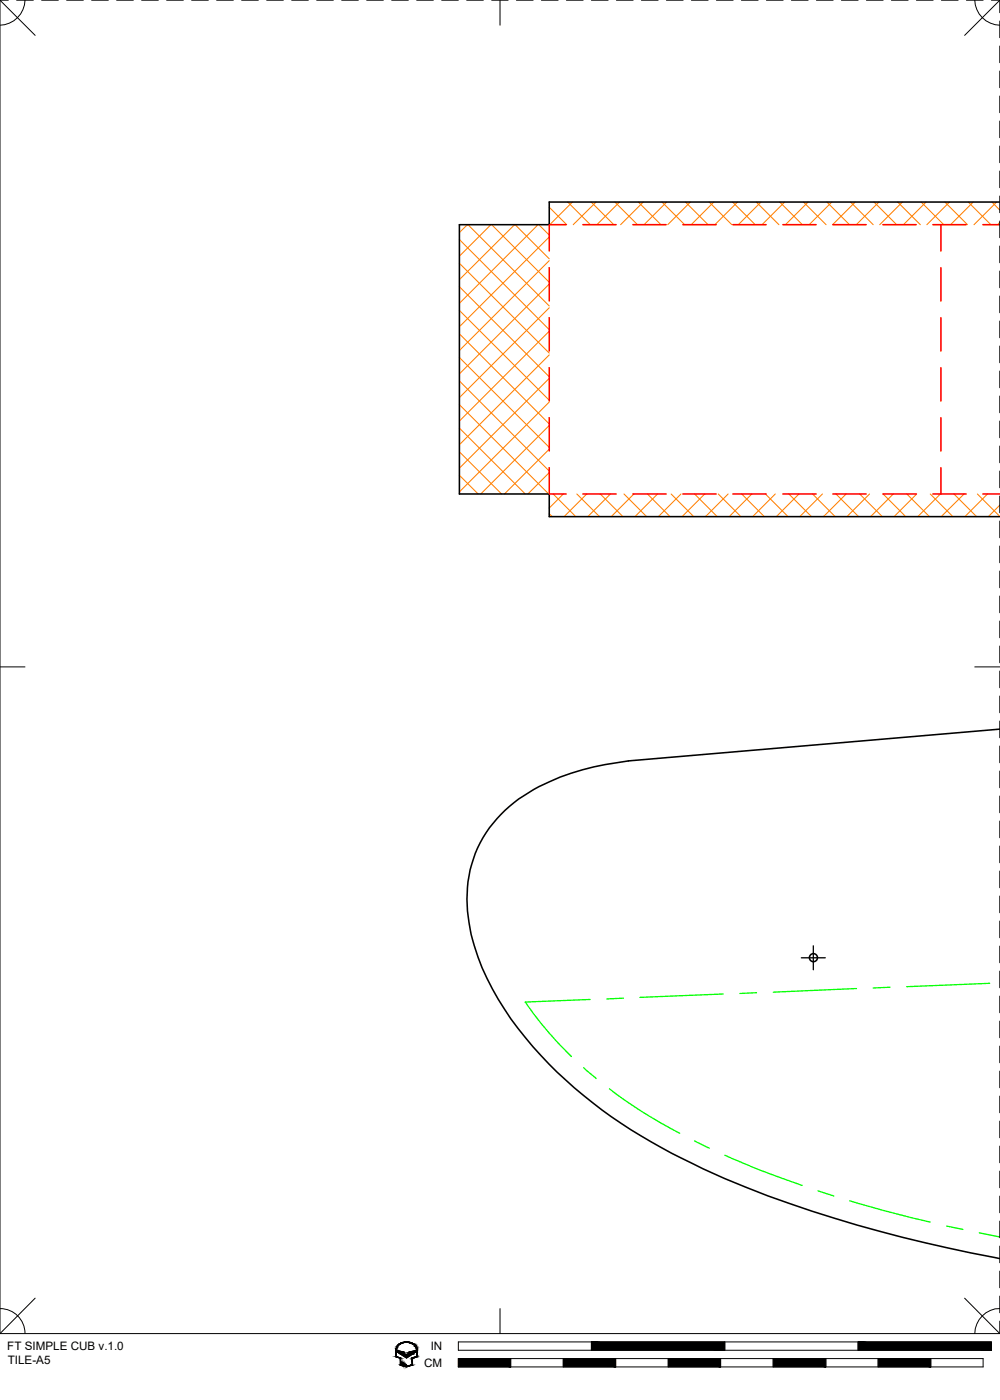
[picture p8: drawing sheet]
<svg xmlns="http://www.w3.org/2000/svg" width="190mm" height="267mm" viewBox="0 0 190 267" stroke-linecap="round" stroke-linejoin="round" font-family="sans-serif">
<defs><g id="words">
<g font-size="2.2">
<text x="1.4" y="257.2">FT SIMPLE CUB v.1.0</text>
<text x="82.1" y="257.2">IN</text>
<text x="1.5" y="259.9">TILE-A5</text>
<text x="80.8" y="260.4">CM</text>
</g>
</g></defs>
<!-- layer: 06 CAVITY -->
<g fill="none" stroke="#ff7f00" stroke-width=".2">
<path d="M104.6 39.5l3.4 3.3M108.2 38.5l4.3 4.3M109 38.5l-4.3 4.3M112.6 38.5l4.3 4.3M113.6 38.5l-4.4 4.3M117.1 38.5l4.3 4.3M118 38.5l-4.3 4.3M121.6 38.5l4.3 4.3M122.5 38.5l-4.3 4.3M126.1 38.5l4.3 4.3M127 38.5l-4.3 4.3M130.6 38.5l4.3 4.3"/>
<path d="M131.5 38.5l-4.3 4.3M135.1 38.5l4.3 4.3M136 38.5l-4.3 4.3M139.6 38.5l4.3 4.3M140.5 38.5l-4.3 4.3M144.1 38.5l4.3 4.3M145 38.5l-4.4 4.3M148.5 38.5l4.4 4.3M149.5 38.5l-4.3 4.3M153.1 38.5l4.3 4.3M153.9 38.5l-4.3 4.3M157.5 38.5l4.3 4.3"/>
<path d="M158.5 38.5l-4.4 4.3M162 38.5l4.3 4.3M162.9 38.5l-4.3 4.3M166.5 38.5l4.3 4.3M167.4 38.5l-4.3 4.3M171 38.5l4.3 4.3M171.9 38.5l-4.3 4.3M175.5 38.5l4.3 4.3M176.4 38.5l-4.3 4.3M180 38.5l4.3 4.3M180.9 38.5l-4.3 4.3M184.5 38.5l4.3 4.3"/>
<path d="M185.4 38.5l-4.3 4.3M189 38.5l1.5 1.5M189.9 38.5l-4.4 4.3M87.5 59.1l17.1 17.1M87.5 54.6l17.1 17.2M87.5 50.1l17.1 17.2M87.5 45.6l17.1 17.2M89.1 42.8l-1.6 1.5M89.2 42.8l15.4 15.5M93.5 42.8l-6 6M93.7 42.8l10.9 11M98 42.8l-10.5 10.5"/>
<path d="M98.1 42.8l6.5 6.5M102.5 42.8l-15 15M102.6 42.8l2 2M104.6 45.1l-17.1 17.2M104.6 49.7l-17.1 17.1M104.6 54.1l-17.1 17.1M104.6 58.6l-17.1 17.1M190.5 42.4l-.4 .4M87.5 77.1l17 17M87.5 72.6l17.1 17.1M87.5 68.1l17.1 17.1M87.5 63.6l17.1 17.2"/>
<path d="M104.6 63.1l-17.1 17.1M104.6 67.6l-17.1 17.1M104.6 72.1l-17.1 17.1M104.6 76.6l-17.1 17.1M87.5 90.5l3.6 3.6M87.5 86.1l8.1 8M87.5 81.6l12.6 12.5M104.6 97.9l.6 .5M104.6 81.1l-13 13M104.6 85.6l-8.5 8.5M104.6 90l-4 4.1M105.4 94.1l4.3 4.3"/>
<path d="M107.3 94.1l-2.7 2.7M109.9 94.1l4.3 4.3M111.8 94.1l-4.3 4.3M114.4 94.1l4.3 4.3M116.3 94.1l-4.3 4.3M118.9 94.1l4.3 4.3M120.8 94.1l-4.4 4.3M123.3 94.1l4.3 4.3M125.3 94.1l-4.3 4.3M127.8 94.1l4.4 4.3M129.7 94.1l-4.3 4.3M132.3 94.1l4.3 4.3"/>
<path d="M134.2 94.1l-4.3 4.3M136.8 94.1l4.3 4.3M138.7 94.1l-4.3 4.3M141.3 94.1l4.3 4.3M143.2 94.1l-4.3 4.3M145.8 94.1l4.3 4.3M147.7 94.1l-4.3 4.3M150.3 94.1l4.3 4.3M152.2 94.1l-4.3 4.3M154.8 94.1l4.3 4.3M156.7 94.1l-4.3 4.3M159.3 94.1l4.3 4.3"/>
<path d="M161.2 94.1l-4.3 4.3M163.8 94.1l4.3 4.3M165.7 94.1l-4.4 4.3M168.2 94.1l4.3 4.3M170.2 94.1l-4.3 4.3M172.7 94.1l4.4 4.3M174.6 94.1l-4.3 4.3M177.2 94.1l4.3 4.3M179.1 94.1l-4.3 4.3M181.7 94.1l4.3 4.3M183.7 94.1l-4.4 4.3M186.2 94.1l4.3 4.3"/>
<path d="M188.1 94.1l-4.3 4.3M190.5 96.2l-2.2 2.2"/>
</g>
<!-- layer: 01 CUT -->
<g fill="none" stroke="#000" stroke-width=".3">
<path d="M190.5 38.5h-85.9v4.3h-17.1v51.3h17.1v4.3h85.9M190.5 138.9l-70.8 6.1a46.2 46.2 0 0 0-19 6 23 23 0 0 0-11.5 23.7 40.1 40.1 0 0 0 6.9 17.5 82.1 82.1 0 0 0 27.9 25.3 154.4 154.4 0 0 0 30.7 13.2 279.4 279.4 0 0 0 35.8 9.1"/>
<circle cx="155" cy="182.4" r=".77"/>
</g>
<!-- layer: 05 REFERENCE -->
<g fill="none" stroke="#0f0" stroke-width=".25">
<path d="M112.4 190.4l-12.3 .5a67.9 67.9 0 0 0 8.7 10.4M118.8 190.2l-3.2 .1M137.8 189.4l-15.9 .6M144.1 189.1l-3.2 .2M163.2 188.3l-15.9 .7M169.5 188.1l-3.2 .1M188.5 187.3l-15.8 .7M111.2 203.4l2.4 2.1M116.1 207.4l5.4 3.9 4.4 2.6 3.6 2M132.3 217.3l2.8 1.4M138.1 220.1l6.1 2.6 8.6 3.1M155.8 226.9l3.1 1"/>
<path d="M161.9 228.7l6.7 2 8.6 2.1M180.3 233.6l3.1 .6M186.5 234.8l4 .8"/>
</g>
<!-- layer: 02 SCORE -->
<g fill="none" stroke="#f00" stroke-width=".3">
<path d="M104.6 51v6.3M107.9 42.8h-3.3v5M111 42.8h6.4M120.6 42.8h6.3M130.1 42.8h6.3M139.6 42.8h6.4M149.1 42.8h6.4M158.7 42.8h6.3M168.2 42.8h6.3M177.7 42.8h6.4M179.2 42.8v5M179.2 51v6.3"/>
<path d="M187.2 42.8h3.3M104.6 60.5v6.4M104.6 70v6.4M104.6 79.6v6.3M179.2 60.5v6.4M179.2 70v6.4M179.2 79.6v6.3M104.6 89.1v5h3.3M111 94.1h6.4M120.6 94.1h6.3M130.1 94.1h6.3M139.6 94.1h6.4"/>
<path d="M149.1 94.1h6.4M158.7 94.1h6.3M168.2 94.1h6.3M177.7 94.1h6.4M179.2 89.1v5M187.2 94.1h3.3"/>
</g>
<!-- layer: 24 DIMENSIONS -->
<path d="M152.7 182.5h4.5M154.9 180.2v4.5" fill="none" stroke="#000" stroke-width=".25"/>
<!-- layer: 22 TILED -->
<g fill="#000" stroke="#000" stroke-width=".19">
<path d="M75.7 257.2l1.1 .4h-1.1zM76.4 258h2.1l-1.1 .7zM77 255.6h.8zM78 257.6l1.2-.4v.4zM77 260.3h.8l-.4 .1z"/>
<path d="M75.4 257.2l.1 1.2v-1.2zM75.4 257.2l.1 1.2h-.1z"/>
<path d="M75.4 258.4l.3 .1zM75.4 258.4l.3 .1z"/>
<path d="M75.5 256.9h.1zM75.5 256.9h.1z"/>
<path d="M75.5 256.9v.3l.1-.3zM75.5 256.9v.3h-.1z"/>
<path d="M75.6 256.6v.3l.1-.3zM75.6 256.6l-.1 .3z"/>
<path d="M75.6 256.6h.1zM75.6 256.6h.1z"/>
<path d="M75.4 258.5l1 .2zM75.4 258.5l1 .2z"/>
<path d="M75.7 256.4v.2l.1-.2zM75.7 256.4v.2h-.1z"/>
<path d="M75.8 256.3v.1l.1-.1zM75.8 256.3l-.1 .1z"/>
<path d="M75.9 256.2v.1l.1-.1zM75.8 256.3l.1-.1z"/>
<path d="M76 256.1v.1l.2-.1zM76 256.1l-.1 .1z"/>
<path d="M76.1 256l.1 .1 .1-.1zM76.1 256l.1 .1h-.2z"/>
<path d="M76.1 258.7l.3 .1zM76.1 258.7l.3 .1z"/>
<path d="M76.3 258.8l.1 1.2v-1.2zM76.3 258.8l.1 1.2h-.1z"/>
<path d="M76.3 255.9v.1l.2-.1zM76.1 256l.2-.1z"/>
<path d="M76.4 255.9h.2zM76.3 255.9h.2z"/>
<path d="M76.5 259.5l.1 .5v-.5zM76.5 259.5l.1 .5h-.1z"/>
<path d="M75.7 257.6h1.3zM75.7 257.6h1.3z"/>
<path d="M76.6 255.8v.1l.3-.1zM76.4 255.9l.2-.1z"/>
<path d="M76.8 259.6l.1 .5v-.5zM76.8 259.6l.1 .5h-.1z"/>
<path d="M75.8 257.6l1.2 .2v-.2zM75.8 257.6l1.2 .2h-.9z"/>
<path d="M76.1 257.8l1.1 .2-.2-.2zM76.1 257.8l1.1 .2h-.8z"/>
<path d="M76.6 255.7h.5zM76.6 255.7l.3 .1z"/>
<path d="M77 259.8l.1 .4v-.4zM77 259.8l.1 .4h-.1z"/>
<path d="M76.7 255.7h.5zM76.6 255.7h.5z"/>
<path d="M77.3 260l.1 .2zM77.3 260l.1 .2z"/>
<path d="M77 255.6l1.1 .1zM76.7 255.7l.3-.1 1.1 .1z"/>
<path d="M77.6 255.7h.6zM77.6 255.7h.6z"/>
<path d="M77.7 255.7l.6 .1zM77.7 255.7l.6 .1z"/>
<path d="M78 255.8l.5 .1zM78 255.8l.5 .1z"/>
<path d="M78.3 255.9h.2zM78.3 255.9h.2z"/>
<path d="M78.3 255.9l.5 .1zM78.3 255.9l.5 .1z"/>
<path d="M78.5 258.8l.1 1.2v-1.2zM78.5 258.8l.1 1.2h-.1z"/>
<path d="M78.6 256l.3 .1zM78.6 256l.3 .1z"/>
<path d="M78.5 258.7l.1 .1 .2-.1zM78.5 258.7l.1 .1z"/>
<path d="M77.8 257.8l.7 .2 .3-.2zM77.8 257.8l.7 .2h-.9z"/>
<path d="M78.7 256.1l.3 .1zM78.7 256.1l.3 .1z"/>
<path d="M78.9 256.2l.2 .1zM78.9 256.2l.2 .1z"/>
<path d="M77.8 257.6l1 .2 .3-.2zM77.8 257.6l1 .2h-1z"/>
<path d="M79 256.3l.2 .1zM79 256.3l.2 .1z"/>
<path d="M79.1 256.4l.2 .2zM79.1 256.4l.2 .2z"/>
<path d="M78 257.6h1.2zM77.8 257.6h1.3z"/>
<path d="M79.2 256.6h.1zM79.2 256.6h.1z"/>
<path d="M79.2 256.6l.2 .3zM79.2 256.6l.2 .3z"/>
<path d="M79.3 256.9h.1zM79.3 256.9h.1z"/>
<path d="M79.3 256.9l.2 .3zM79.3 256.9l.2 .3z"/>
<path d="M79.4 257.2l.1 1.2v-1.2zM79.4 257.2l.1 1.2h-.1z"/>
<path d="M79.4 258.4l.1 .1zM79.2 258.5h.3z"/>
<path d="M78.8 258.7l.7-.2h-.3zM78.5 258.7l.7-.2-.4 .2z"/>
<path d="M87.3 258.8l10 1.6v-1.6zM87.3 258.8l10 1.6h-10z"/>
<path d="M107.3 258.8l10 1.6v-1.6zM107.3 258.8l10 1.6h-10z"/>
<path d="M127.3 258.8l10 1.6v-1.6zM127.3 258.8l10 1.6h-10z"/>
<path d="M112.7 255.6l25.4 1.6v-1.6zM112.7 255.6l25.4 1.6h-25.4z"/>
<path d="M147.3 258.8l10 1.6v-1.6zM147.3 258.8l10 1.6h-10z"/>
<path d="M167.3 258.8l10 1.6v-1.6zM167.3 258.8l10 1.6h-10z"/>
<path d="M163.5 255.6l25.4 1.6v-1.6zM163.5 255.6l25.4 1.6h-25.4z"/>
<path d="M76.3 260h.1zM76.3 260h.1z"/>
<path d="M76.5 260h.1zM76.5 260h.1z"/>
<path d="M76.3 260h.2zM76.3 260h.2z"/>
<path d="M76.3 260l.3 .1zM76.3 260l.3 .1zM76.3 260.1h.3zM76.3 260.1h.3z"/>
<path d="M76.3 260.1h.3zM76.3 260.1h.3z"/>
<path d="M76.3 260.1h.5zM76.3 260.1h.5z"/>
<path d="M76.8 260.1h.1zM76.8 260.1h.1z"/>
<path d="M76.4 260.1l.5 .1zM76.4 260.1l.5 .1z"/>
<path d="M76.5 260.2h.5zM76.5 260.2h.5z"/>
<path d="M77 260.2h.1zM77 260.2h.1z"/>
<path d="M76.7 260.2h.4zM76.7 260.2h.4z"/>
<path d="M76.8 260.2l.5 .1zM76.8 260.2l.5 .1z"/>
<path d="M77.3 260.2l.1 .1zM77.3 260.2l.1 .1z"/>
<path d="M76.9 260.3h.5zM76.9 260.3h.5z"/>
<path d="M77.5 260.3h.4zM77.4 260.3h.4z"/>
<path d="M78.5 260l.1 .1zM78.2 260.1h.4z"/>
<path d="M77.9 260.3l.7-.2h-.4zM77.5 260.3l.7-.2-.3 .2z"/>
</g>
<g fill="none" stroke="#000" stroke-width=".19">
<path d="M0 0h1.6M0 0v254M0 0l6.7 6.7M3.2 0h3.2M4.8 0a4.9 4.9 0 0 1-4.8 4.8M7.9 0h3.2M12.7 0h3.2M17.5 0h3.1M22.2 0h3.2M27 0h3.2M31.8 0h3.1M36.5 0h3.2"/>
<path d="M41.3 0h3.2M46 0h3.2M50.8 0h3.2M55.6 0h3.1M60.3 0h3.2M65.1 0h3.2M69.9 0h3.1M74.6 0h3.2M79.4 0h3.2M84.1 0h3.2M88.9 0h3.2M93.7 0h3.1"/>
<path d="M95.3 0v4.8M98.4 0h3.2M103.1 0h3.2M107.9 0h3.2M112.7 0h3.1M117.4 0h3.2M122.2 0h3.2M127 0h3.1M131.7 0h3.2M136.5 0h3.2M141.2 0h3.2M146 0h3.2"/>
<path d="M150.8 0h3.1M155.5 0h3.2M160.3 0h3.2M165.1 0h3.1M169.8 0h3.2M174.6 0h3.2M179.3 0h3.2M184.1 0h3.2M185.7 0a4.9 4.9 0 0 0 4.8 4.8M188.9 0h1.6M190.5 0v2.4M190.5 4v3.2"/>
<path d="M190.5 8.8v3.1M190.5 13.5v3.2M190.5 18.3v3.2M190.5 0l-6.7 6.7M190.5 23.1v3.1M190.5 27.8v3.2M190.5 32.6v3.2M190.5 37.3v3.2M190.5 42.1v3.2M190.5 46.9v3.1M190.5 51.6v3.2M190.5 56.4v3.2"/>
<path d="M190.5 61.2v3.1M190.5 65.9v3.2M190.5 70.7v3.2M190.5 75.4v3.2M190.5 80.2v3.2M190.5 85v3.1M190.5 89.7v3.2M190.5 94.5v3.2M190.5 99.3v3.1M190.5 104v3.2M190.5 108.8v3.2M190.5 113.6v3.1"/>
<path d="M190.5 118.3v3.2M0 127h4.8M185.7 127h4.8M190.5 123.1v3.2M190.5 127.8v3.2M190.5 132.6v3.2M190.5 137.4v3.1M190.5 142.1v3.2M190.5 146.9v3.2M190.5 151.7v3.1M190.5 156.4v3.2M190.5 161.2v3.2"/>
<path d="M190.5 165.9v3.2M190.5 170.7v3.2M190.5 175.5v3.1M190.5 180.2v3.2M190.5 185v3.2M190.5 189.8v3.1M190.5 194.5v3.2M190.5 199.3v3.2M190.5 204v3.2M190.5 208.8v3.2M190.5 213.6v3.1M190.5 218.3v3.2"/>
<path d="M190.5 223.1v3.2M190.5 227.9v3.1M190.5 232.6v3.2M190.5 237.4v3.2M0 254h190.5M0 249.3a4.7 4.7 0 0 1 4.8 4.7M6.7 247.3l-6.7 6.7M75.5 257.2v1.2l.9 .3v1.3h.1v-.5h.1v.6h.2v-.5h.1v.6h.1v-.4h.1v.4l.2 .1v-.3l.1 .3 1.1-.3v-1.3l.9-.3v-1.2M75.6 257.1a2 2 0 0 1 3.2-1l.5 .7 .1 .3M75.7 257.2l1.3 .4 .2 .4h.4l.2-.4 1.4-.4v.4l-1.8 1.1-1.7-1.1zM75.8 256.3a2.26 2.26 0 0 1 3.6 .6l.1 1.6-.9 .3v1.3l-1.2 .3-1.1-.3v-1.3l-.9-.3a2.64 2.64 0 0 1 .4-2.2zM87.3 255.6h101.6v1.6h-101.6z"/>
<path d="M87.3 258.8h100v1.6h-100zM95.3 249.3v4.7M97.3 258.8v1.6M107.3 258.8v1.6M112.7 255.6v1.6M117.3 258.8v1.6M127.3 258.8v1.6M137.3 258.8v1.6M138.1 255.6v1.6M147.3 258.8v1.6M157.3 258.8v1.6M163.5 255.6v1.6"/>
<path d="M167.3 258.8v1.6M177.3 258.8v1.6M183.8 247.3l6.7 6.7M190.5 249.3a4.8 4.8 0 0 0-4.8 4.7M190.5 242.1v3.2M190.5 246.9v3.2M190.5 251.7v2.3"/>
</g>
<use href="#words"/>
</svg>
